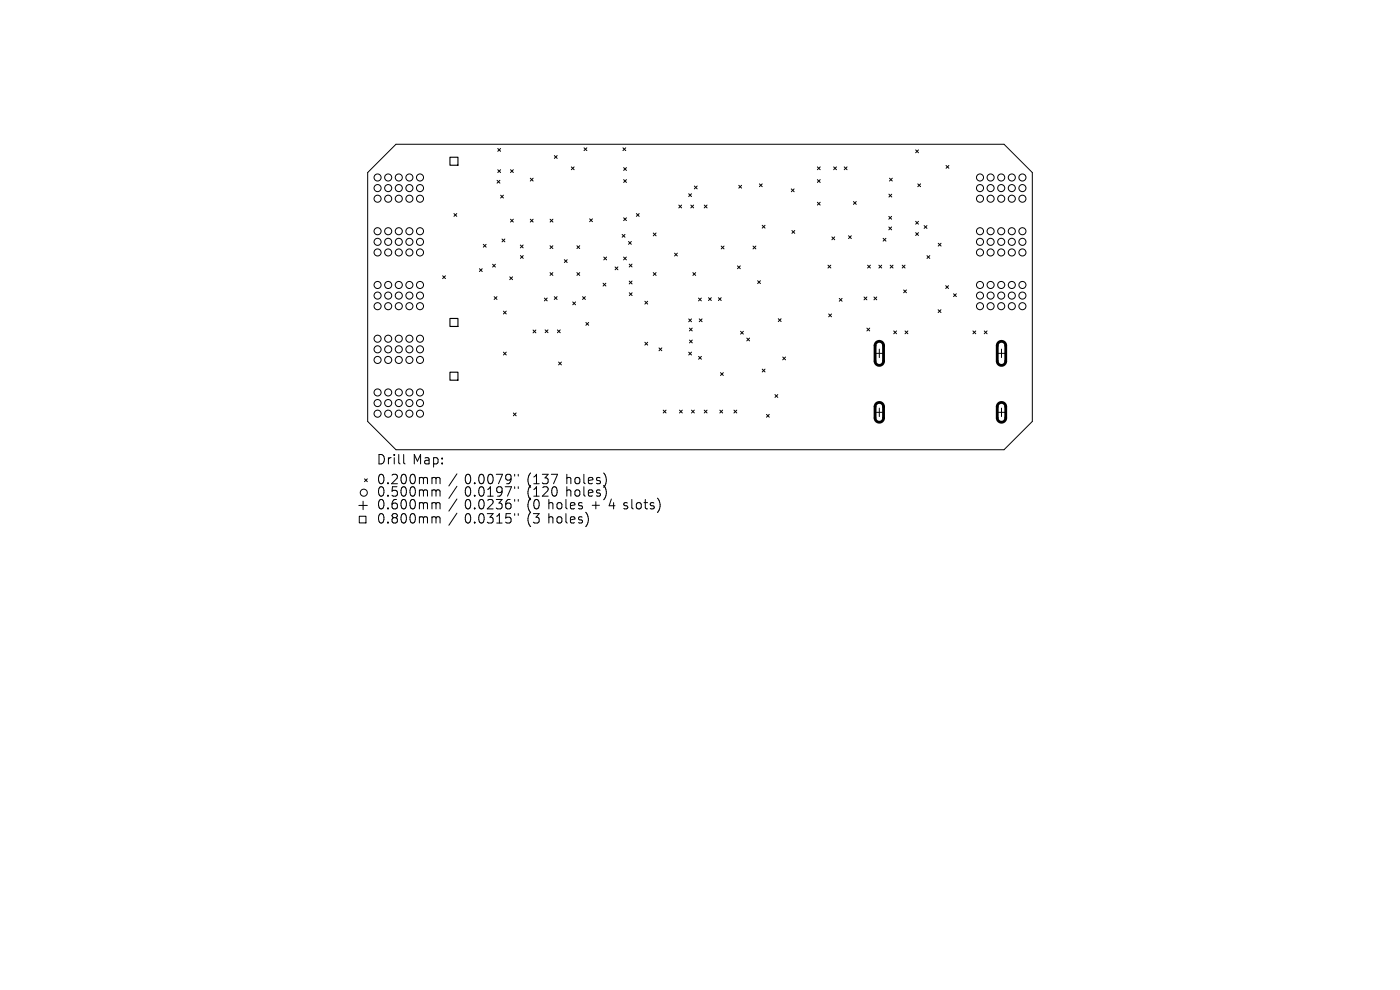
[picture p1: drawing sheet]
<svg xmlns="http://www.w3.org/2000/svg" width="297mm" height="210mm" viewBox="0 0 297 210" stroke-linecap="round" stroke-linejoin="round" font-family="sans-serif">
<defs><g id="words">
<g font-size="2.8">
<text x="79.9" y="98.9">Drill</text>
<text x="87.5" y="98.9">Map:</text>
<text x="79.9" y="103.1">0.200mm</text>
<text x="79.9" y="105.8">0.500mm</text>
<text x="98.5" y="103.1">0.0079&quot;</text>
<text x="98.5" y="105.8">0.0197&quot;</text>
<text x="111.8" y="103.1">(137</text>
<text x="111.8" y="105.8">(120</text>
<text x="120.2" y="103.1">holes)</text>
<text x="120.2" y="105.8">holes)</text>
<text x="79.9" y="108.5">0.600mm</text>
<text x="79.9" y="111.5">0.800mm</text>
<text x="98.5" y="108.5">0.0236&quot;</text>
<text x="98.5" y="111.5">0.0315&quot;</text>
<text x="111.8" y="108.5">(0</text>
<text x="111.8" y="111.5">(3</text>
<text x="116.4" y="108.5">holes</text>
<text x="116.4" y="111.5">holes)</text>
<text x="125.7" y="108.5">+</text>
<text x="129.4" y="108.5">4 slots)</text>
</g>
</g></defs>
<g fill="none" stroke="#000" stroke-width=".21">
<path d="M78 36.6l6-6h129l6 6v52.8l-6 6h-129l-6-6zM105.5 38.3l.6 .6M105.6 31.5l.6 .6M105.6 36l.6 .6M106.1 38.3l-.6 .6M106.2 36l-.6 .6M106.2 31.5l-.6 .6M108.3 36l.6 .6M108.9 36l-.6 .6M112.5 37.8l.6 .6M113.1 37.8l-.6 .6M117.6 33l.6 .6"/>
<path d="M118.2 33l-.6 .6M121.2 35.4l.6 .6M121.8 35.4l-.6 .6M123.9 31.4l.6 .6M124.5 31.4l-.6 .6M132.2 31.4l.6 .6M132.3 35.6l.6 .6M132.3 38.1l.6 .6M132.8 31.4l-.6 .6M132.9 35.6l-.6 .6M132.9 38.1l-.6 .6M147.3 39.5l.6 .6"/>
<path d="M147.9 39.5l-.6 .6M156.7 39.3l.6 .6M157.3 39.3l-.6 .6M161.1 39l.6 .6M161.7 39l-.6 .6M173.4 35.4l.6 .6M173.4 38.1l.6 .6M174 35.4l-.6 .6M174 38.1l-.6 .6M176.9 35.4l.6 .6M177.5 35.4l-.6 .6M179.1 35.4l.6 .6"/>
<path d="M179.7 35.4l-.6 .6M188.7 37.8l.6 .6M189.3 37.8l-.6 .6M194.3 31.8l.6 .6M194.7 39l.6 .6M194.9 31.8l-.6 .6M195.3 39l-.6 .6M200.7 35.1l.6 .6M201.3 35.1l-.6 .6M93.9 58.5l.6 .6M94.5 58.5l-.6 .6M96.3 45.3l.6 .6"/>
<path d="M96.9 45.3l-.6 .6M101.7 57l.6 .6M102.3 57l-.6 .6M102.5 51.8l.6 .6M103.1 51.8l-.6 .6M104.5 56.1l.6 .6M105.1 56.1l-.6 .6M106.2 41.4l.6 .6M106.5 50.7l.6 .6M106.8 41.4l-.6 .6M107.1 50.7l-.6 .6M108.1 58.7l.6 .6"/>
<path d="M108.3 46.5l.6 .6M108.7 58.7l-.6 .6M108.9 46.5l-.6 .6M110.4 52l.6 .6M110.4 54.2l.6 .6M111 52l-.6 .6M111 54.2l-.6 .6M112.5 46.5l.6 .6M113.1 46.5l-.6 .6M116.7 52.1l.6 .6M116.7 57.8l.6 .6M116.7 46.5l.6 .6"/>
<path d="M117.3 52.1l-.6 .6M117.3 57.8l-.6 .6M117.3 46.5l-.6 .6M119.7 55.1l.6 .6M120.3 55.1l-.6 .6M122.4 52.1l.6 .6M122.4 57.8l.6 .6M123 52.1l-.6 .6M123 57.8l-.6 .6M125.1 46.4l.6 .6M125.7 46.4l-.6 .6M128.1 54.5l.6 .6"/>
<path d="M128.7 54.5l-.6 .6M130.5 56.6l.6 .6M131.1 56.6l-.6 .6M132 49.7l.6 .6M132.3 54.5l.6 .6M132.3 46.2l.6 .6M132.6 49.7l-.6 .6M132.9 54.5l-.6 .6M132.9 46.2l-.6 .6M133.3 51.2l.6 .6M133.5 59.6l.6 .6M133.5 56l.6 .6"/>
<path d="M133.9 51.2l-.6 .6M134.1 56l-.6 .6M134.1 59.6l-.6 .6M135 45.3l.6 .6M135.6 45.3l-.6 .6M138.6 49.4l.6 .6M138.6 57.8l.6 .6M139.2 49.4l-.6 .6M139.2 57.8l-.6 .6M143.1 53.7l.6 .6M143.7 53.7l-.6 .6M144 43.5l.6 .6"/>
<path d="M144.6 43.5l-.6 .6M146.1 41.1l.6 .6M146.6 43.5l.6 .6M146.7 41.1l-.6 .6M147 57.8l.6 .6M147.2 43.5l-.6 .6M147.6 57.8l-.6 .6M149.4 43.5l.6 .6M150 43.5l-.6 .6M153 52.2l.6 .6M153.6 52.2l-.6 .6M156.5 56.4l.6 .6"/>
<path d="M157.1 56.4l-.6 .6M159.8 52.2l.6 .6M160.4 52.2l-.6 .6M160.7 59.6l.6 .6M161.3 59.6l-.6 .6M161.7 47.8l.6 .6M162.3 47.8l-.6 .6M167.9 40.1l.6 .6M168 48.9l.6 .6M168.5 40.1l-.6 .6M168.6 48.9l-.6 .6M173.4 42.9l.6 .6"/>
<path d="M174 42.9l-.6 .6M175.7 56.3l.6 .6M176.3 56.3l-.6 .6M176.5 50.3l.6 .6M177.1 50.3l-.6 .6M180 50l.6 .6M180.6 50l-.6 .6M181.1 42.8l.6 .6M181.7 42.8l-.6 .6M184.1 56.3l.6 .6M184.7 56.3l-.6 .6M186.5 56.3l.6 .6"/>
<path d="M187.1 56.3l-.6 .6M187.4 50.6l.6 .6M188 50.6l-.6 .6M188.6 45.9l.6 .6M188.6 48.2l.6 .6M188.6 41.2l.6 .6M188.9 56.3l.6 .6M189.2 45.9l-.6 .6M189.2 48.2l-.6 .6M189.2 41.2l-.6 .6M189.5 56.3l-.6 .6M191.4 56.3l.6 .6"/>
<path d="M192 56.3l-.6 .6M194.3 47l.6 .6M194.3 49.4l.6 .6M194.9 47l-.6 .6M194.9 49.4l-.6 .6M196.1 47.9l.6 .6M196.7 47.9l-.6 .6M196.7 54.2l.6 .6M197.3 54.2l-.6 .6M199 51.6l.6 .6M199.6 51.6l-.6 .6M104.8 62.9l.6 .6"/>
<path d="M105.4 62.9l-.6 .6M106.8 66l.6 .6M106.8 74.7l.6 .6M107.4 66l-.6 .6M107.4 74.7l-.6 .6M113.1 70l.6 .6M113.7 70l-.6 .6M115.5 63.2l.6 .6M115.7 70l.6 .6M116.1 63.2l-.6 .6M116.3 70l-.6 .6M117.6 62.9l.6 .6"/>
<path d="M118.2 62.9l-.6 .6M118.3 70l.6 .6M118.5 76.8l.6 .6M118.9 70l-.6 .6M119.1 76.8l-.6 .6M121.5 64.1l.6 .6M122.1 64.1l-.6 .6M123.6 62.9l.6 .6M124.2 62.9l-.6 .6M124.3 68.4l.6 .6M124.9 68.4l-.6 .6M127.9 60.1l.6 .6"/>
<path d="M128.5 60.1l-.6 .6M133.5 62.1l.6 .6M134.1 62.1l-.6 .6M136.8 63.9l.6 .6M136.8 72.6l.6 .6M137.4 63.9l-.6 .6M137.4 72.6l-.6 .6M139.8 73.8l.6 .6M140.4 73.8l-.6 .6M146.1 74.7l.6 .6M146.1 67.7l.6 .6M146.3 69.6l.6 .6"/>
<path d="M146.3 72.1l.6 .6M146.7 67.7l-.6 .6M146.7 74.7l-.6 .6M146.9 69.6l-.6 .6M146.9 72.1l-.6 .6M148.2 63.2l.6 .6M148.2 75.6l.6 .6M148.3 67.6l.6 .6M148.8 63.2l-.6 .6M148.8 75.6l-.6 .6M148.9 67.6l-.6 .6M150.3 63.2l.6 .6"/>
<path d="M150.9 63.2l-.6 .6M152.4 63.2l.6 .6M152.9 79.1l.6 .6M153 63.2l-.6 .6M153.5 79.1l-.6 .6M157.1 70.3l.6 .6M157.7 70.3l-.6 .6M158.4 71.7l.6 .6M159 71.7l-.6 .6M161.7 78.3l.6 .6M162.3 78.3l-.6 .6M165.1 67.6l.6 .6"/>
<path d="M165.7 67.6l-.6 .6M166 75.7l.6 .6M166.6 75.7l-.6 .6M175.8 66.6l.6 .6M176.4 66.6l-.6 .6M178 63.3l.6 .6M178.6 63.3l-.6 .6M183.3 63l.6 .6M183.9 63l-.6 .6M183.9 69.6l.6 .6M184.5 69.6l-.6 .6M185.4 63l.6 .6"/>
<path d="M185.6 75h1.8M186 63l-.6 .6M186.5 74.1v1.8M189.6 70.2l.6 .6M190.2 70.2l-.6 .6M191.7 61.5l.6 .6M192 70.2l.6 .6M192.3 61.5l-.6 .6M192.6 70.2l-.6 .6M199 65.7l.6 .6M199.6 65.7l-.6 .6M200.6 60.6l.6 .6"/>
<path d="M201.2 60.6l-.6 .6M202.3 62.3l.6 .6M202.9 62.3l-.6 .6M206.4 70.2l.6 .6M207 70.2l-.6 .6M208.8 70.2l.6 .6M209.4 70.2l-.6 .6M211.6 75h1.8M212.5 74.1v1.8M85.6 96.4v1.7l.3 .3M108.9 87.6l.6 .6M109.5 87.6l-.6 .6"/>
<path d="M140.7 87l.6 .6M141.3 87l-.6 .6M144.2 87l.6 .6M144.8 87l-.6 .6M146.7 87l.6 .6M147.3 87l-.6 .6M149.4 87l.6 .6M150 87l-.6 .6M152.7 87l.6 .6M153.3 87l-.6 .6M155.7 87l.6 .6M156.3 87l-.6 .6"/>
<path d="M162.6 87.9l.6 .6M163.2 87.9l-.6 .6M164.4 83.7l.6 .6M165 83.7l-.6 .6M185.6 87.5h1.8M186.5 86.6v1.8M211.6 87.5h1.8M212.5 86.6v1.8M76.1 107.2h1.8M76.2 109.5h1.4v1.4h-1.4zM77 106.3v1.8M77.3 101.6l.6 .6"/>
<path d="M77.9 101.6l-.6 .6M92.2 101.3l.3 .3M92.2 103.9l.3 .3M92.2 106.6l.3 .3M92.2 109.6l.3 .3M92.5 101.6v1M92.5 104.2v1.1M92.5 106.9v1.1M92.5 109.9v1.1M92.5 101.6l.3-.3 .5 .1 .1 1.2M92.5 104.2l.3-.3 .5 .1 .1 1.3M92.5 106.9l.3-.3 .5 .1 .1 1.3"/>
<path d="M92.5 109.9l.3-.3 .5 .1 .1 1.3M96.9 100.5l-1.7 2.6M96.9 103.2l-1.7 2.5M96.9 105.9l-1.7 2.5M96.9 108.9l-1.7 2.5M109.2 100.6v.4M109.2 103.3v.3M109.2 106v.3M109.2 109v.3M109.9 100.6v.4M109.9 103.3v.3M109.9 106v.3"/>
<path d="M109.9 109v.3M117 100.6h1.3l-.9 2M124.7 109.5v1.4M128.5 101.2v1.3M128.5 103.8v1.4"/>
<circle cx="80.1" cy="39.9" r=".75"/>
<circle cx="80.1" cy="37.7" r=".75"/>
<circle cx="82.4" cy="39.9" r=".75"/>
<circle cx="82.4" cy="37.7" r=".75"/>
<circle cx="84.6" cy="39.9" r=".75"/>
<circle cx="84.6" cy="37.7" r=".75"/>
<circle cx="86.9" cy="39.9" r=".75"/>
<circle cx="86.9" cy="37.7" r=".75"/>
<circle cx="89.1" cy="39.9" r=".75"/>
<circle cx="89.1" cy="37.7" r=".75"/>
<circle cx="207.9" cy="39.9" r=".75"/>
<circle cx="207.9" cy="37.7" r=".75"/>
<circle cx="210.2" cy="39.9" r=".75"/>
<circle cx="210.2" cy="37.7" r=".75"/>
<circle cx="212.4" cy="39.9" r=".75"/>
<circle cx="212.4" cy="37.7" r=".75"/>
<circle cx="214.7" cy="39.9" r=".75"/>
<circle cx="214.7" cy="37.7" r=".75"/>
<circle cx="216.9" cy="39.9" r=".75"/>
<circle cx="216.9" cy="37.7" r=".75"/>
<circle cx="80.1" cy="42.2" r=".75"/>
<circle cx="80.1" cy="53.6" r=".75"/>
<circle cx="80.1" cy="49.1" r=".75"/>
<circle cx="80.1" cy="51.3" r=".75"/>
<circle cx="82.4" cy="42.2" r=".75"/>
<circle cx="82.4" cy="53.6" r=".75"/>
<circle cx="82.4" cy="49.1" r=".75"/>
<circle cx="82.4" cy="51.3" r=".75"/>
<circle cx="84.6" cy="42.2" r=".75"/>
<circle cx="84.6" cy="53.6" r=".75"/>
<circle cx="84.6" cy="49.1" r=".75"/>
<circle cx="84.6" cy="51.3" r=".75"/>
<circle cx="86.9" cy="42.2" r=".75"/>
<circle cx="86.9" cy="53.6" r=".75"/>
<circle cx="86.9" cy="49.1" r=".75"/>
<circle cx="86.9" cy="51.3" r=".75"/>
<circle cx="89.1" cy="42.2" r=".75"/>
<circle cx="89.1" cy="53.6" r=".75"/>
<circle cx="89.1" cy="49.1" r=".75"/>
<circle cx="89.1" cy="51.3" r=".75"/>
<circle cx="207.9" cy="42.2" r=".75"/>
<circle cx="207.9" cy="53.6" r=".75"/>
<circle cx="207.9" cy="49.1" r=".75"/>
<circle cx="207.9" cy="51.3" r=".75"/>
<circle cx="210.2" cy="42.2" r=".75"/>
<circle cx="210.2" cy="53.6" r=".75"/>
<circle cx="210.2" cy="49.1" r=".75"/>
<circle cx="210.2" cy="51.3" r=".75"/>
<circle cx="212.4" cy="42.2" r=".75"/>
<circle cx="212.4" cy="53.6" r=".75"/>
<circle cx="212.4" cy="49.1" r=".75"/>
<circle cx="212.4" cy="51.3" r=".75"/>
<circle cx="214.7" cy="42.2" r=".75"/>
<circle cx="214.7" cy="53.6" r=".75"/>
<circle cx="214.7" cy="49.1" r=".75"/>
<circle cx="214.7" cy="51.3" r=".75"/>
<circle cx="216.9" cy="42.2" r=".75"/>
<circle cx="216.9" cy="53.6" r=".75"/>
<circle cx="216.9" cy="49.1" r=".75"/>
<circle cx="216.9" cy="51.3" r=".75"/>
<circle cx="80.1" cy="71.9" r=".75"/>
<circle cx="80.1" cy="60.5" r=".75"/>
<circle cx="80.1" cy="62.7" r=".75"/>
<circle cx="80.1" cy="76.4" r=".75"/>
<circle cx="80.1" cy="74.1" r=".75"/>
<circle cx="80.1" cy="65" r=".75"/>
<circle cx="82.4" cy="60.5" r=".75"/>
<circle cx="82.4" cy="71.9" r=".75"/>
<circle cx="82.4" cy="76.4" r=".75"/>
<circle cx="82.4" cy="62.7" r=".75"/>
<circle cx="82.4" cy="74.1" r=".75"/>
<circle cx="82.4" cy="65" r=".75"/>
<circle cx="84.6" cy="71.9" r=".75"/>
<circle cx="84.6" cy="60.5" r=".75"/>
<circle cx="84.6" cy="62.7" r=".75"/>
<circle cx="84.6" cy="76.4" r=".75"/>
<circle cx="84.6" cy="74.1" r=".75"/>
<circle cx="84.6" cy="65" r=".75"/>
<circle cx="86.9" cy="71.9" r=".75"/>
<circle cx="86.9" cy="60.5" r=".75"/>
<circle cx="86.9" cy="62.7" r=".75"/>
<circle cx="86.9" cy="76.4" r=".75"/>
<circle cx="86.9" cy="74.1" r=".75"/>
<circle cx="86.9" cy="65" r=".75"/>
<circle cx="89.1" cy="71.9" r=".75"/>
<circle cx="89.1" cy="60.5" r=".75"/>
<circle cx="89.1" cy="62.7" r=".75"/>
<circle cx="89.1" cy="76.4" r=".75"/>
<circle cx="89.1" cy="74.1" r=".75"/>
<circle cx="89.1" cy="65" r=".75"/>
<circle cx="207.9" cy="60.5" r=".75"/>
<circle cx="207.9" cy="62.7" r=".75"/>
<circle cx="207.9" cy="65" r=".75"/>
<circle cx="210.2" cy="60.5" r=".75"/>
<circle cx="210.2" cy="62.7" r=".75"/>
<circle cx="210.2" cy="65" r=".75"/>
<circle cx="212.4" cy="60.5" r=".75"/>
<circle cx="212.4" cy="62.7" r=".75"/>
<circle cx="212.4" cy="65" r=".75"/>
<circle cx="214.7" cy="60.5" r=".75"/>
<circle cx="214.7" cy="62.7" r=".75"/>
<circle cx="214.7" cy="65" r=".75"/>
<circle cx="216.9" cy="60.5" r=".75"/>
<circle cx="216.9" cy="62.7" r=".75"/>
<circle cx="216.9" cy="65" r=".75"/>
<circle cx="80.1" cy="83.3" r=".75"/>
<circle cx="80.1" cy="85.5" r=".75"/>
<circle cx="80.1" cy="87.8" r=".75"/>
<circle cx="82.4" cy="83.3" r=".75"/>
<circle cx="82.4" cy="85.5" r=".75"/>
<circle cx="82.4" cy="87.8" r=".75"/>
<circle cx="84.6" cy="83.3" r=".75"/>
<circle cx="84.6" cy="85.5" r=".75"/>
<circle cx="84.6" cy="87.8" r=".75"/>
<circle cx="86.9" cy="83.3" r=".75"/>
<circle cx="86.9" cy="85.5" r=".75"/>
<circle cx="86.9" cy="87.8" r=".75"/>
<circle cx="89.1" cy="83.3" r=".75"/>
<circle cx="89.1" cy="85.5" r=".75"/>
<circle cx="89.1" cy="87.8" r=".75"/>
<circle cx="77.2" cy="104.5" r=".75"/>
</g>
<path d="M185.9 72.7a.9 .9 0 0 1 1-.2 .9 .9 0 0 1 .5 .8v3.3a.9 .9 0 0 1-.9 .9 .9 .9 0 0 1-.9-.9v-3.4zM211.8 72.7a.9 .9 0 0 1 1-.2 .9 .9 0 0 1 .6 .8v3.3a.9 .9 0 0 1-.9 .9 .9 .9 0 0 1-.9-.9v-3.4zM185.9 85.6a.9 .9 0 0 1 1-.2 .9 .9 0 0 1 .5 .9v2.4a.9 .9 0 0 1-.9 .9 .9 .9 0 0 1-.9-.9v-2.5zM211.8 85.6a.9 .9 0 0 1 1-.2 .9 .9 0 0 1 .6 .9v2.4a.9 .9 0 0 1-.9 .9 .9 .9 0 0 1-.9-.9v-2.5z" fill="none" stroke="#000" stroke-width=".6"/>
<path d="M95.5 33.4h1.6v1.7h-1.6zM95.5 67.6h1.6v1.7h-1.6zM95.5 79h1.6v1.7h-1.6z" fill="none" stroke="#000" stroke-width=".24"/>
<use href="#words"/>
</svg>
